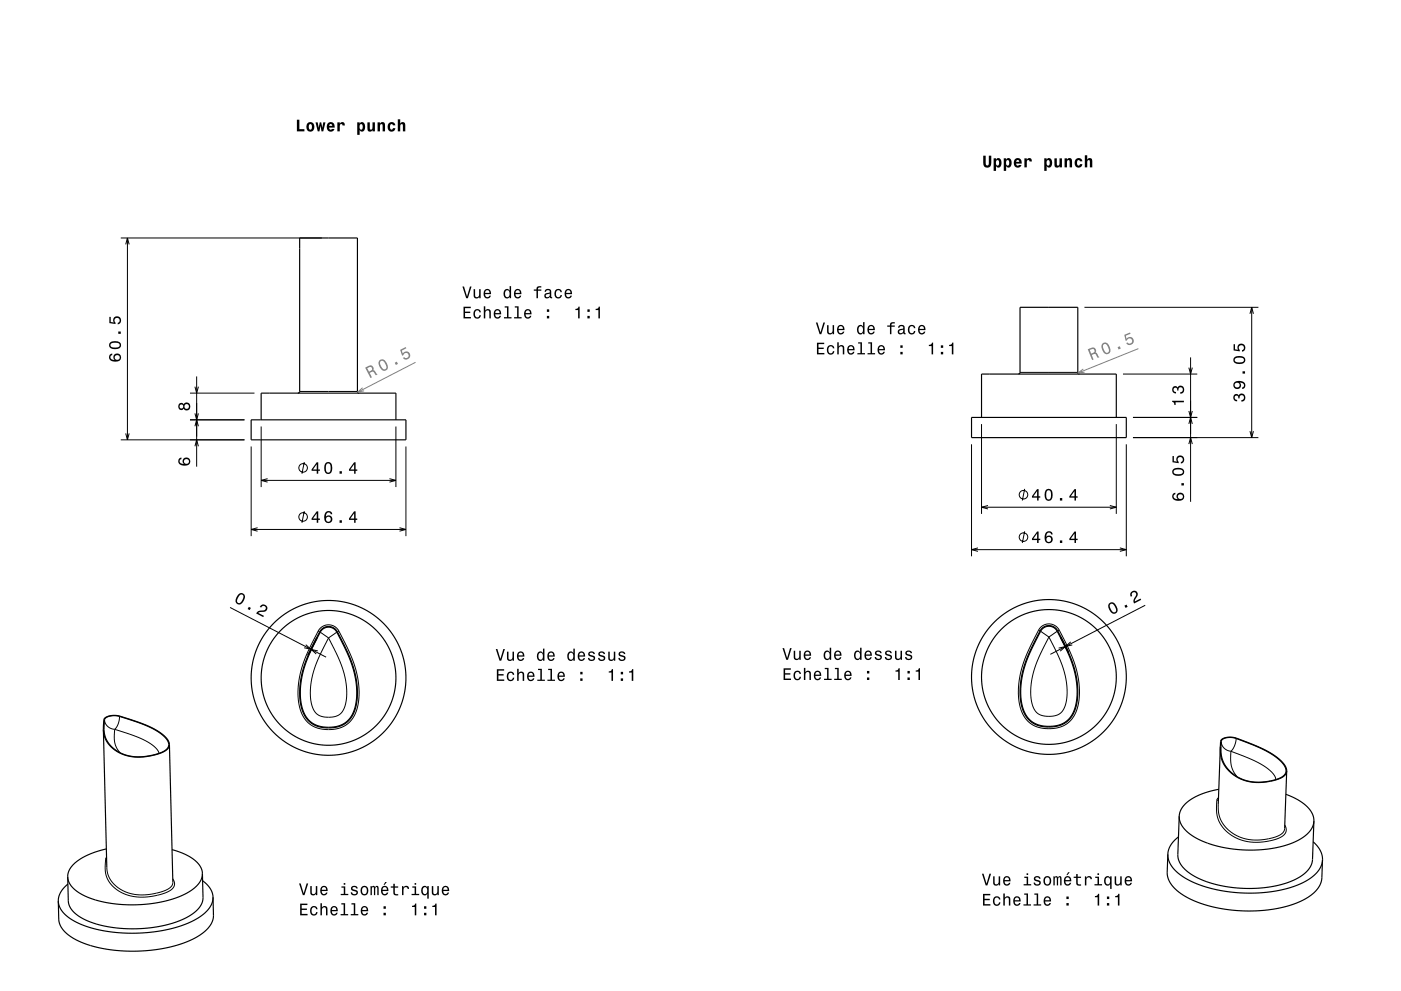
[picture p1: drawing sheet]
<svg xmlns="http://www.w3.org/2000/svg" width="420mm" height="297mm" viewBox="0 0 420 297" stroke-linecap="round" stroke-linejoin="round" font-family="sans-serif">
<g fill="none" stroke="#000" stroke-width=".3">
<path d="M36.2 71.3h60.3M325.1 92.1h52.1M57 117.8h19.3M58.4 115.9l.6 1.9 .5-1.9M59 112.8v27.1M89.8 117.3h17.4M305.8 111.6h17.3M336.7 112.1h22.2M36.2 131.8h37.1M57 125.8h16.3M58.4 133.8l.6-2 .5 2M58.4 123.9l.6 1.9 .5-1.9"/>
<path d="M58.4 127.8l.6-2 .5 2M75.3 133.8v26.9M78.3 127.8v18.2M91.2 138.5l-.7 3.5M118.7 127.8v18.2M121.7 133.8v26.9M291.3 133.2v33.5M294.3 127.1v26.9M334.7 127.1v26.9M337.7 133.2v33.5M339.7 131.2h37.5M339.7 125.1h19.2"/>
<path d="M75.3 158.7h46.4M77.2 158.2l-1.9 .5 1.9 .5M78.3 144h40.4M80.2 143.5l-1.9 .5 1.9 .5M91.2 153.2l-.7 3.5M116.8 143.5l1.9 .5-1.9 .5M119.8 158.2l1.9 .5-1.9 .5M94.9 191.1l-2.7 5.2M95.1 191.2l-2.7 5.2M95.4 189.1a3.5 3.5 0 0 1 6.2 0M95.4 189.1l-3.6 7.5a23 23 0 0 0-1.3 17.4 8.5 8.5 0 0 0 9.7 4.6 8.2 8.2 0 0 0 7.2-7.8l.2-2.5v-2.6a37.3 37.3 0 0 0-5.3-15.2l-.7-1.4M95.4 189.1l.4 .3"/>
<path d="M96 189.5l2.5 1.7M98.5 191.2l2.9 5.7 1.5 4.2a15.5 15.5 0 0 1-.3 12.2 6.1 6.1 0 0 1-7 1.1l-.8-.6a11.7 11.7 0 0 1-1.5-9.5l.5-2.5 1-3zM101 189.5l-2.5 1.7M101.6 189.1l-.4 .3M311.3 188.9l-3.6 7.4a23 23 0 0 0-1.2 17.5 8.5 8.5 0 0 0 9.6 4.5 8.5 8.5 0 0 0 7.4-8.4 29.8 29.8 0 0 0-4.2-17.7l-1.7-3.3M311.3 188.9a3.5 3.5 0 0 1 6.3 0M311.3 188.9l.5 .2M312 189.2l2.5 1.7M314.5 190.9l2.8 5.8 1.5 3.8a16.1 16.1 0 0 1-.1 12.4 6 6 0 0 1-7 1.3 5.9 5.9 0 0 1-2.7-5.6l.1-3.7 1-4.2 1.4-3.8zM316.9 189.2l-2.4 1.7M317.6 188.9l-.5 .2M317.9 191l2.3 4.6"/>
<path d="M318 190.9l2.4 4.6M31.3 215.7l.5 1.4a3.3 3.3 0 0 0 2.6 1.5M34.4 218.6v3.9l.6 1.8 1 1.3M34.4 218.6l5.5 1.8 3.8 1.6 2.8 2 .8 .9 .3 .9M35.8 214.7l-.4 2.3-1 1.6M364.8 239.9v3.7l.6 2.5a12.7 12.7 0 0 0 14.2 6.1l3-.7 2.2-1.1 .8-1.4-.1-.8-.3-1M365.3 239.6l-.5 .3M365.3 239.1l-.5 .8M366.1 222.2l.5 1.5a3.4 3.4 0 0 0 2.4 1.5M369 225.2l.1 4.2a7.3 7.3 0 0 0 1.8 3.4M369 225.2l6.3 2.5 3.4 1.7 2.8 2.3 .7 1 .2 .9M370.6 221.3l-.5 2.3-1.1 1.6"/>
<path d="M31.7 257.5l-.1 3.4 .5 2.2a11.6 11.6 0 0 0 12.5 5.7l3.8-.8 2.5-1.1a2.25 2.25 0 0 0 .9-3.5M31.9 256.9l-.2 .6M32 257.4l-.3 .1M32 259.9l.3 1.9a10.6 10.6 0 0 0 11.8 6.3l3.2-.5 2.6-.9 1.4-1 .5-1.3M365.2 241l.2 2.9a11.4 11.4 0 0 0 13.3 7.7l2.7-.5 2.1-.7 1.2-1 .4-1.1"/>
<circle cx="90.9" cy="154.9" r="1.28"/>
<circle cx="90.9" cy="140.2" r="1.28"/>
</g>
<g fill="none" stroke="#000" stroke-width=".35">
<path d="M89.3 117.8l.5-.5v-46h17.4v46l.5 .5M305.3 112.1l.5-.5v-19.5h17.3v19.5l.5 .5M75.3 125.8h46.4v6h-46.4zM78.3 125.8v-8h40.4v8M291.3 125.1h46.4v6.1h-46.4zM294.3 125.1v-13h40.4v13M96.3 188.7a3 3 0 0 1 4.9 .7l1.7 3.4a28.3 28.3 0 0 1 4 18.1 8 8 0 0 1-9.7 7.2 7.8 7.8 0 0 1-7.2-7.6 28.7 28.7 0 0 1 4.1-17.7zM96.5 188.8a2.8 2.8 0 0 1 4.5 .7l2 3.9a27.4 27.4 0 0 1 3.7 17.6l-.9 2.7a7.9 7.9 0 0 1-9.1 4.1 7.7 7.7 0 0 1-6.5-7.6l-.2-2.3a33.3 33.3 0 0 1 5-16.4zM312.3 188.4a3 3 0 0 1 4.8 .7l1.8 3.5a28.3 28.3 0 0 1 3.9 18.1 8 8 0 0 1-9.7 7.1 7.8 7.8 0 0 1-7.1-7.6 28.7 28.7 0 0 1 4-17.6zM312.5 188.5a2.8 2.8 0 0 1 4.4 .7l2 3.9a27.4 27.4 0 0 1 3.7 17.7l-.8 2.6a7.9 7.9 0 0 1-9.2 4.2 7.7 7.7 0 0 1-6.4-7.6l-.2-2.4a33.3 33.3 0 0 1 4.9-16.4zM31 218.6l.5 2.6 1.1 1.9 2.1 1.9 2.6 1.3 2.9 .6 3.3-.1 3.9-.8 2.5-1.2a2.02 2.02 0 0 0 .9-1.7M31 218.6l.1-2.9a3.8 3.8 0 0 1 4.4-1.2l6.8 2.2 4.3 2 3.1 2.2 .8 1.2 .3 1"/>
<path d="M31 218.6l1 41.3M31.6 215.2a5.1 5.1 0 0 1 4.2-.5l7.1 2.4 4.6 2.3 1.5 1.2 1.1 1.2 .5 1.2-.3 1.1-.8 .8-1.3 .7-4.7 1.1h-3.9l-3.3-1-2.7-1.8-1-1.2-.8-1.3-.5-1.5-.1-1.5 .1-2.7zM50.8 223.1l1 41.3M365.4 236.5l-4.9 1.3-3.7 1.9-2.4 2.3-.6 1.2-.3 1.4M365.8 223.7l.3 3.3 1.1 2.6 2.3 2.4 2.8 1.6a15.3 15.3 0 0 0 12.7-1.1l.5-.6 .2-.8M365.8 223.7l.1-.3a1.95 1.95 0 0 1 2.2-2.5l2.6 .3 6.1 2.4 3.8 1.9 2.2 1.5 1.7 1.5 1 1.4 .2 1.2M365.8 223.7l-.6 17.3M366.4 221.7a4.7 4.7 0 0 1 4.2-.4l7.6 3.1 4.2 2.4 1.7 1.5 1.1 1.4 .3 1.2-.3 1.2-1 .8-1.4 .6-4.7 .9-3.7-.3-3.3-1.2-2.5-1.9-1.1-1.3-.8-1.5-.7-3.1 .1-2.9zM385.5 238.1l3.6 1.6 2.6 1.9 1.7 2.3 .5 2.2M385.7 231.1l-.6 17.2M31.9 254.4l-5 1.6-3.5 1.9-1.4 1.2-.9 1.2-.6 1.1-.2 1.4M51.6 254.6l3.6 1.3 3 1.7 1.8 2 .5 1.1 .2 1.1"/>
<path d="M350.1 256l.4 2.2 1.3 2.1 2 1.9 2.8 1.7 3.5 1.5 4.1 1.1 4.5 .8 4.3 .3h4.2l4.6-.4 4.2-.9 3.5-1.3 2.9-1.5 2-1.6 1.5-2 .6-2.2M350.1 256l-.2 5.6 .2 1.4 1.2 2.3 2.2 2.1 4 2.4 4.7 1.6 4.9 1.1 5.7 .5 5.7-.1 5.3-.8 4.7-1.4 3.7-1.8 2.3-1.9 1.4-2.2 .4-1.5 .2-5.6M353.3 250.8l-2.3 2.4-.6 1.4-.3 1.4M353.5 244.6l-.4 12.1 .5 1.7 1.1 1.6 1.3 1.2 1.9 1.3 3.9 1.8 5.6 1.4 5.7 .6 5.4-.2 5.5-1 4.4-1.6 1.6-.9 1.6-1.3 1.3-1.6 .5-1.6 .5-12M353.5 244.6l.3 1.9 1.1 1.7 1.7 1.7 2.5 1.5 3.1 1.4 3.3 .9 3.5 .7 4.2 .3h3.8l3.8-.3 3.4-.7 3.3-1.1 2.7-1.3 1.9-1.6 1.3-1.7 .5-1.9M393.7 252.3l1.2 1.2 .9 1.4 .6 1.5 .1 1.3M20.3 265l-2.1 2.3-.5 1.3-.2 1.4M60.7 261.8l.1 8.1-.9 1.9-1.5 1.6-3.1 1.9-4.3 1.6-5.1 1-5.2 .5-5.4-.3-4.8-.7-4.2-1.4-3.3-1.9-1.6-1.5-.8-1.8-.3-8M60.7 261.8l-.4 1.8-1.1 1.7-1.9 1.6-2.6 1.4-3.1 1.2-3.5 .9-3.6 .5-4.2 .3-4-.1-3.5-.4-3.6-.8-2.9-1-2.4-1.2-2-1.5-1.1-1.6-.5-1.8M60.7 263.9l1.4 1.3 1 1.2 .6 1.3 .2 1.2M63.9 268.9l-.4 1.9-1.2 1.9-2.1 1.8-2.7 1.7-3.6 1.4-4.2 1.1-4.5 .7-4.2 .3-4.7-.1-4.3-.5-3.8-.8-3.6-1.1-3-1.6-2.2-1.6-1.4-1.9-.5-2.1M63.9 268.9l.1 5.5-.2 1.3-1.3 2.3-2.1 1.9-3.8 2.1-4.4 1.5-5 1-6 .6-5.4-.2-5.6-.8-4.7-1.3-3.9-1.9-2.5-1.9-1.2-2-.3-1.5-.1-5.5"/>
<circle cx="98.5" cy="203.2" r="20.2"/>
<circle cx="98.5" cy="203.2" r="23.2"/>
<circle cx="314.5" cy="202.9" r="20.2"/>
<circle cx="314.5" cy="202.9" r="23.2"/>
</g>
<g fill="#000">
<path d="M53.7 137.4a1.44 1.44 0 0 0 .1 1.7 1.44 1.44 0 0 0 1.6 .5 1.26 1.26 0 0 0 1.6-1 1.26 1.26 0 0 0-1.1-1.5 1.11 1.11 0 0 0-1.1 .7 1.11 1.11 0 0 0 .3 1.3 1.02 1.02 0 0 1-1.3-.9l.2-.4 .4-.2v-.5zM55.2 138.3a.75 .75 0 0 1 1.5 0 .75 .75 0 0 1-1.5 0z" fill-rule="evenodd"/>
<path d="M53.7 121a1 1 0 0 0-.1 1.5 1 1 0 0 0 1.5-.1 1.09 1.09 0 0 0 1.6 .2 1.09 1.09 0 0 0 0-1.6 1.09 1.09 0 0 0-1.6 .2l-.8-.5zM55.3 121.8a.71 .71 0 0 1 1.4 0 .71 .71 0 0 1-1.4 0zM53.8 121.8a.6 .6 0 0 1 1.2 0 .6 .6 0 0 1-1.2 0z" fill-rule="evenodd"/>
<path d="M94.9 153.3l-1.5 2.1v.4h1.6v.9h.4v-.9h.5v-.4h-.5v-2.1zM95 153.8v1.6h-1.2zM97.7 153.4a2.4 2.4 0 0 0 .2 3.3 1.16 1.16 0 0 0 1.5-.4 1.16 1.16 0 0 0-.2-1.5 1.16 1.16 0 0 0-1.5 0 1.02 1.02 0 0 1 .8-1.2l.5 .1 .2 .4h.4a1.12 1.12 0 0 0-.7-.9 1.12 1.12 0 0 0-1.2 .2zM97.7 155.6a.75 .75 0 0 1 1.5 0 .75 .75 0 0 1-1.5 0zM101.8 155.9v.8h.7v-.8zM106.2 153.3l-1.6 2.1v.4h1.6v.9h.4v-.9h.5v-.4h-.5v-2.1zM106.2 153.8v1.6h-1.2z" fill-rule="evenodd"/>
<path d="M94.9 138.5l-1.5 2.2v.4h1.6v.9h.4v-.9h.5v-.4h-.5v-2.2zM95 139.1v1.6h-1.2zM97.5 138.9a2.02 2.02 0 0 0 .9 3.2 2.04 2.04 0 0 0 .9-3.2 1.11 1.11 0 0 0-1.8 0zM98.1 139h.6a2.37 2.37 0 0 1 0 2.6h-.6a2.38 2.38 0 0 1 0-2.6zM101.8 141.2v.8h.7v-.8zM106.2 138.5l-1.6 2.2v.4h1.6v.9h.4v-.9h.5v-.4h-.5v-2.2zM106.2 139.1v1.6h-1.2z" fill-rule="evenodd"/>
</g>
<g fill="#808080">
<path d="M113.6 108.1a2.43 2.43 0 0 0 1.6 3.1 1.13 1.13 0 0 0 1.1-1.6l-.3-.7a1.52 1.52 0 0 0-1.9-1.1zM114 108.4l.6-.3a2.37 2.37 0 0 1 1.2 2.3l-.6 .3a2.38 2.38 0 0 1-1.2-2.3zM118.3 108.7l.4 .7 .6-.3-.3-.7zM120 104.9l.6 1.7 .3-.1a.8 .8 0 0 1 1-.8 .8 .8 0 0 1 .5 1.1 .8 .8 0 0 1-1.2 .2l-.4 .3a1.21 1.21 0 0 0 1.8 .2 1.21 1.21 0 0 0 0-1.8 1.21 1.21 0 0 0-1.8 .3l-.3-.9 1.3-.7-.2-.4z" fill-rule="evenodd"/>
<path d="M109.5 110.2l1.6 3.1 .4-.2-.7-1.3 .4-.3h.8l.7 1 .5-.3-1-1.2h-.3a.97 .97 0 0 0-.2-1.2 .97 .97 0 0 0-1.2-.1zM110.1 110.4l.5-.3a.6 .6 0 0 1 .9 .2 .6 .6 0 0 1-.4 .8l-.5 .3z" fill-rule="evenodd"/>
</g>
<path d="M108.7 116.2l-1.5 1.3 2-.4M124.6 108.6l-17.4 8.9" fill="none" stroke="#808080" stroke-width=".3"/>
<g fill="#000">
<path d="M89 35.9v3.5h2.3v-.7h-1.6v-2.8zM92.2 36.9a1.46 1.46 0 0 0-.3 1.8 1.46 1.46 0 0 0 1.6 .7 1.45 1.45 0 0 0 .7-1.8 1.45 1.45 0 0 0-1.7-.9zM92.8 37.2a.8 .8 0 0 1 .7 .8 .8 .8 0 0 1-.7 .8l-.2-.8zM94.6 36.7l.7 2.7h.5l.3-1.6 .3 1.6h.5l.7-2.7h-.7l-.2 1.5-.4-1.5h-.4l-.3 1.5-.4-1.5zM98.3 37a1.47 1.47 0 0 0-.3 1.6 1.47 1.47 0 0 0 1.5 .8l.8-.7-1.3 .1-.3-.6h1.6a1.25 1.25 0 0 0-.5-1.4 1.25 1.25 0 0 0-1.5 .2zM98.8 37.3l.5-.1 .3 .5h-.9zM101.1 36.7v2.7h.8v-1.8l.2-.4 .5 .1 .1 .3h.7a.8 .8 0 0 0-.5-1 .8 .8 0 0 0-1 .5v-.4zM107.1 36.7v3.7h.7v-1.4a.76 .76 0 0 0 .7 .5 .76 .76 0 0 0 .7-.4 1.52 1.52 0 0 0-.9-2.5l-.5 .5v-.4zM108.1 37.2a.8 .8 0 0 1 .7 .8 .8 .8 0 0 1-.7 .8l-.3-.8zM110.1 36.7l.2 2.5 .9 .2 .5-.4v.4h.7v-2.7h-.7a2.35 2.35 0 0 1-.3 2.1l-.5-.1v-2zM113.2 36.7v2.7h.7a2.35 2.35 0 0 1 .2-2.2l.6 .2v2h.7a2.85 2.85 0 0 0-.3-2.7l-.7-.1-.5 .5v-.4zM116.5 37a1.45 1.45 0 0 0-.2 1.7 1.45 1.45 0 0 0 1.5 .7l.6-.5 .1-.5h-.7l-.4 .5a.99 .99 0 0 1 0-1.7l.4 .4h.7a1.13 1.13 0 0 0-.8-1 1.13 1.13 0 0 0-1.2 .4zM119.3 35.8v3.6h.7a2.35 2.35 0 0 1 .2-2.2l.5 .2 .1 2h.7a2.85 2.85 0 0 0-.4-2.7l-.6-.1-.5 .5v-1.3z" fill-rule="evenodd"/>
<path d="M294.8 46.7v2.1a1.22 1.22 0 0 0 1.2 1.5 1.22 1.22 0 0 0 1.2-1.5v-2.1h-.8v2.5l-.4 .4-.5-.4v-2.5zM297.9 47.4v3.8h.7v-1.5a.76 .76 0 0 0 .6 .6 .76 .76 0 0 0 .8-.4 1.53 1.53 0 0 0-.9-2.5l-.5 .5v-.5zM298.8 48a.8 .8 0 0 1 .7 .8 .8 .8 0 0 1-.7 .8l-.2-.8zM300.9 47.4v3.8h.7v-1.5a.76 .76 0 0 0 .7 .6 .76 .76 0 0 0 .7-.4 1.53 1.53 0 0 0-.9-2.5l-.5 .5v-.5zM301.9 48a.8 .8 0 0 1 .7 .8 .8 .8 0 0 1-.7 .8l-.3-.8zM304.2 47.7a1.47 1.47 0 0 0-.2 1.7 1.47 1.47 0 0 0 1.5 .8l.7-.8-1.3 .2-.3-.6h1.7a1.25 1.25 0 0 0-.5-1.4 1.25 1.25 0 0 0-1.6 .1zM304.8 48.1l.5-.1 .3 .5h-1zM307.1 47.5v2.7h.7v-1.8l.3-.4 .4 .1 .1 .3h.7a.8 .8 0 0 0-.5-1 .8 .8 0 0 0-1 .5v-.4zM313.1 47.4v3.8h.7v-1.5a.76 .76 0 0 0 .6 .6 .76 .76 0 0 0 .8-.4 1.53 1.53 0 0 0-.9-2.5l-.5 .5v-.5zM313.9 48.2l.1-.2a.8 .8 0 0 1 .7 .8 .8 .8 0 0 1-.7 .8l-.2-.4zM316.1 47.5l.1 2.4 .9 .3 .5-.5v.5h.8v-2.7h-.8a2.35 2.35 0 0 1-.2 2.1l-.5-.1-.1-2zM319.1 47.5v2.7h.8a2.35 2.35 0 0 1 .2-2.2l.5 .2 .1 2h.7a2.86 2.86 0 0 0-.4-2.8h-.6l-.5 .5v-.4zM322.5 47.8a1.45 1.45 0 0 0-.3 1.6 1.45 1.45 0 0 0 1.6 .8l.3-.2 .4-.8h-.7l-.5 .4a.99 .99 0 0 1 0-1.6l.5 .3h.7a1.13 1.13 0 0 0-.8-.9 1.13 1.13 0 0 0-1.2 .4zM325.2 46.5v3.7h.7a2.34 2.34 0 0 1 .3-2.2l.5 .2v2h.8a2.86 2.86 0 0 0-.4-2.8h-.7l-.5 .5v-1.4z" fill-rule="evenodd"/>
<path d="M139 91.9v3.5h2.2v-.4h-1.8v-1.2h1.6v-.4h-1.6v-1.1h1.7v-.4zM142.2 93a1.45 1.45 0 0 0-.2 1.7 1.45 1.45 0 0 0 1.5 .7l.6-.5 .1-.4h-.5l-.4 .6a1.02 1.02 0 0 1-.9-1 1.02 1.02 0 0 1 .9-1l.4 .5h.5a1.09 1.09 0 0 0-.8-.9 1.09 1.09 0 0 0-1.2 .3zM145 91.8v3.6h.5v-1.5a.63 .63 0 0 1 .5-.9 .63 .63 0 0 1 .7 .7v1.7h.4v-1.8a.88 .88 0 0 0-.6-.9 .88 .88 0 0 0-1 .4v-1.3zM148.3 93a1.45 1.45 0 0 0-.2 1.6 1.45 1.45 0 0 0 1.4 .9l.7-.9h-.4l-.6 .5a.75 .75 0 0 1-.7-.9h1.7a1.16 1.16 0 0 0-.4-1.4 1.16 1.16 0 0 0-1.5 .2zM148.7 93.2l.2-.1a.67 .67 0 0 1 .7 .1 .67 .67 0 0 1 .2 .6h-1.3zM151.3 91.8v.4h.7v2.8h-.9v.4h2.2v-.4h-.9v-3.2zM154.3 91.8v.4h.7v2.8h-.9v.4h2.3v-.4h-.9v-3.2zM157.4 93a1.46 1.46 0 0 0-.2 1.6 1.46 1.46 0 0 0 1.4 .9l.7-.9h-.4l-.6 .5a.75 .75 0 0 1-.7-.9h1.7a1.17 1.17 0 0 0-.4-1.4 1.17 1.17 0 0 0-1.5 .2zM157.8 93.2l.2-.1a.67 .67 0 0 1 .7 .1 .67 .67 0 0 1 .2 .6h-1.3zM163.9 94.7v.7h.7v-.7zM163.9 92.7v.8h.7v-.8z" fill-rule="evenodd"/>
<path d="M138.6 85.9l1.2 3.5h.5l1.1-3.5h-.5l-.9 3-.9-3zM142 86.7v1.7a.89 .89 0 0 0 .6 1 .89 .89 0 0 0 1.1-.4v.4h.4v-2.7h-.5v1.5a.65 .65 0 0 1-.3 .8 .65 .65 0 0 1-.8-.3l-.1-2zM145.3 87a1.45 1.45 0 0 0-.3 1.6 1.45 1.45 0 0 0 1.5 .8l.7-.8h-.5l-.6 .5a.76 .76 0 0 1-.7-.9h1.8a1.17 1.17 0 0 0-.5-1.4 1.17 1.17 0 0 0-1.4 .2zM145.6 87.2l.2-.2a.67 .67 0 0 1 .7 .1 .67 .67 0 0 1 .2 .7h-1.3zM151.2 87a1.49 1.49 0 0 0-.2 1.5 1.49 1.49 0 0 0 1.2 .9l.6-.4v.4h.4v-3.6h-.4v1.3a.89 .89 0 0 0-1.6-.1zM151.6 87.2a.62 .62 0 0 1 .7-.2 .62 .62 0 0 1 .4 .6 .91 .91 0 0 1 .1 1 .91 .91 0 0 1-1 .4l-.4-.5zM154.4 87a1.45 1.45 0 0 0-.3 1.6 1.45 1.45 0 0 0 1.5 .8l.7-.8h-.5l-.6 .5a.75 .75 0 0 1-.7-.9h1.8a1.16 1.16 0 0 0-.5-1.4 1.16 1.16 0 0 0-1.4 .2zM154.7 87.2l.2-.2a.67 .67 0 0 1 .7 .1 .67 .67 0 0 1 .3 .7h-1.4zM160 86.8v.3h.8v2.3h.5v-2.3h1v-.3h-1v-.4l1-.2v-.4a.95 .95 0 0 0-1.1 0 .95 .95 0 0 0-.4 1zM163.5 86.8l-.2 .7h.4a.55 .55 0 0 1 .7-.6 .55 .55 0 0 1 .3 .8h-.2a.91 .91 0 0 0-1.3 .6 .91 .91 0 0 0 .8 1.2l.9-.5 .1 .3 .5 .1-.2-.6v-1.4a1.02 1.02 0 0 0-.7-.8 1.02 1.02 0 0 0-1.1 .2zM163.7 88.3l1.1-.3a.77 .77 0 0 1-.2 .9 .77 .77 0 0 1-.9 .1zM166.5 87a1.45 1.45 0 0 0-.2 1.6 1.45 1.45 0 0 0 1.5 .8l.6-.5 .1-.5h-.5l-.4 .6a1.02 1.02 0 0 1-.9-1 1.02 1.02 0 0 1 .9-1l.4 .6h.5a1.09 1.09 0 0 0-.8-1 1.09 1.09 0 0 0-1.2 .4zM169.6 87a1.45 1.45 0 0 0-.3 1.6 1.45 1.45 0 0 0 1.4 .8l.7-.8h-.4l-.6 .5a.75 .75 0 0 1-.7-.9h1.8a1.16 1.16 0 0 0-.5-1.4 1.16 1.16 0 0 0-1.4 .2zM169.9 87.2l.2-.2a.67 .67 0 0 1 .7 .1 .67 .67 0 0 1 .2 .7h-1.3z" fill-rule="evenodd"/>
<path d="M172.5 92.6v.3h.8v2.5h.5v-3.5h-.4a.77 .77 0 0 1-.9 .7zM176.1 94.7v.7h.7v-.7zM176.1 92.7v.8h.7v-.8zM178.6 92.6v.3h.8v2.5h.4v-3.5h-.3a.77 .77 0 0 1-.9 .7z" fill-rule="evenodd"/>
<path d="M244.6 96.7l1.1 3.5h.5l1.1-3.5h-.5l-.8 2.9-.9-2.9zM247.9 97.5v1.7a.89 .89 0 0 0 .7 1 .89 .89 0 0 0 1-.5v.5h.4v-2.7h-.4v1.5a.65 .65 0 0 1-.4 .8 .65 .65 0 0 1-.8-.3v-2zM251.2 97.7a1.45 1.45 0 0 0-.2 1.7 1.45 1.45 0 0 0 1.4 .8l.7-.8h-.4l-.6 .5a.76 .76 0 0 1-.7-1h1.8a1.16 1.16 0 0 0-.5-1.3 1.16 1.16 0 0 0-1.5 .1zM251.6 98l.2-.2a.67 .67 0 0 1 .7 .1 .67 .67 0 0 1 .2 .7h-1.3zM257.2 97.7a1.49 1.49 0 0 0-.3 1.6 1.49 1.49 0 0 0 1.3 .9l.5-.5v.5h.5v-3.7h-.5v1.4a.89 .89 0 0 0-1.5-.2zM257.5 98a.62 .62 0 0 1 .7-.2 .62 .62 0 0 1 .5 .6v.4a.83 .83 0 0 1-.7 1.1 1.19 1.19 0 0 1-.5-1.9zM260.3 97.7a1.45 1.45 0 0 0-.2 1.7 1.45 1.45 0 0 0 1.4 .8l.7-.8h-.4l-.6 .5a.76 .76 0 0 1-.7-1h1.8a1.16 1.16 0 0 0-.5-1.3 1.16 1.16 0 0 0-1.5 .1zM260.7 98l.2-.2a.67 .67 0 0 1 .7 .1 .67 .67 0 0 1 .2 .7h-1.3zM266 97.5v.4h.8v2.3h.4v-2.3h1v-.4h-1l.1-.3 .9-.3v-.3a.95 .95 0 0 0-1 0 .95 .95 0 0 0-.4 .9zM269.5 97.6l-.3 .6h.4a.55 .55 0 0 1 .7-.5 .55 .55 0 0 1 .4 .8h-.2a.91 .91 0 0 0-1.3 .6 .91 .91 0 0 0 .7 1.1l.9-.4 .1 .3 .6 .1v-.4h-.3v-1.6a1.02 1.02 0 0 0-.7-.8 1.02 1.02 0 0 0-1 .2zM269.7 99.1l1.1-.3a.77 .77 0 0 1-.2 .9 .77 .77 0 0 1-.9 0zM272.5 97.7a1.45 1.45 0 0 0-.3 1.7 1.45 1.45 0 0 0 1.5 .8l.6-.6 .1-.4h-.4l-.4 .6a1.02 1.02 0 0 1-1-1 1.02 1.02 0 0 1 1-1l.4 .6h.4a1.09 1.09 0 0 0-.7-1 1.09 1.09 0 0 0-1.2 .3zM275.5 97.7a1.45 1.45 0 0 0-.2 1.7 1.45 1.45 0 0 0 1.4 .8l.7-.8h-.4l-.6 .5a.76 .76 0 0 1-.7-1h1.7a1.16 1.16 0 0 0-.4-1.3 1.16 1.16 0 0 0-1.5 .1zM275.9 98l.2-.2a.67 .67 0 0 1 .7 .1 .67 .67 0 0 1 .2 .7h-1.3z" fill-rule="evenodd"/>
<path d="M32.9 106.3a1.44 1.44 0 0 0 .1 1.6 1.44 1.44 0 0 0 1.6 .5 1.26 1.26 0 0 0 1.7-1 1.26 1.26 0 0 0-1.2-1.5 1.11 1.11 0 0 0-1.1 .7 1.11 1.11 0 0 0 .4 1.3 1.02 1.02 0 0 1-1.3-.8l.1-.5 .4-.2v-.4zM34.4 107.2a.75 .75 0 0 1 1.5 0 .75 .75 0 0 1-1.5 0zM33.1 102.5a1.13 1.13 0 0 0-.4 1.3 1.13 1.13 0 0 0 1 .8 1.9 1.9 0 0 0 2.6-1.2 2.03 2.03 0 0 0-3.2-.9zM33.2 103.1a2.37 2.37 0 0 1 2.6 0v.7a2.38 2.38 0 0 1-2.6 0zM35.5 99.4v.7h.7v-.7zM32.8 95v1.8l1.8 .3v-.4a.8 .8 0 0 1-.2-1.2 .8 .8 0 0 1 1.3 0 .8 .8 0 0 1-.4 1.2v.5a1.21 1.21 0 0 0 1-1.5 1.21 1.21 0 0 0-1.6-.8 1.21 1.21 0 0 0-.6 1.7l-.9-.1v-1.5z" fill-rule="evenodd"/>
<path d="M244.9 102.7v3.5h2.2v-.4h-1.7v-1.2h1.5v-.4h-1.5v-1.1h1.7v-.4zM248.2 103.8a1.45 1.45 0 0 0-.3 1.7 1.45 1.45 0 0 0 1.6 .7l.5-.5 .1-.5h-.4l-.4 .7a1.02 1.02 0 0 1-1-1.1 1.02 1.02 0 0 1 1-1l.4 .6h.4a1.09 1.09 0 0 0-.7-1 1.09 1.09 0 0 0-1.2 .4zM251 102.6v3.6h.4v-1.6a.63 .63 0 0 1 .4-.7 .63 .63 0 0 1 .8 .3l.1 2h.4v-1.8a.88 .88 0 0 0-.6-1 .88 .88 0 0 0-1.1 .5v-1.3zM254.3 103.8a1.46 1.46 0 0 0-.3 1.6 1.46 1.46 0 0 0 1.5 .8l.7-.8h-.5l-.6 .5a.76 .76 0 0 1-.7-.9h1.8a1.17 1.17 0 0 0-.5-1.4 1.17 1.17 0 0 0-1.4 .2zM254.6 104l.2-.2a.67 .67 0 0 1 .7 .1 .67 .67 0 0 1 .2 .7h-1.3zM257.3 102.6v.4h.7v2.8h-1v.4h2.3v-.4h-.9v-3.2zM260.3 102.6v.4h.7v2.8h-.9v.4h2.2v-.4h-.9v-3.2zM263.4 103.8a1.46 1.46 0 0 0-.3 1.6 1.46 1.46 0 0 0 1.5 .8l.7-.8h-.5l-.6 .5a.76 .76 0 0 1-.7-.9h1.8a1.17 1.17 0 0 0-.5-1.4 1.17 1.17 0 0 0-1.4 .2zM263.7 104l.2-.2a.67 .67 0 0 1 .7 .1 .67 .67 0 0 1 .2 .7h-1.3zM269.9 105.5v.7h.7v-.7zM269.9 103.5v.7h.7v-.7z" fill-rule="evenodd"/>
<path d="M278.5 103.4v.3h.8v2.5h.4v-3.5h-.3a.77 .77 0 0 1-.9 .7zM282.1 105.5v.7h.7v-.7zM282.1 103.5v.7h.7v-.7zM284.5 103.4v.3h.8v2.5h.5v-3.5h-.3a.77 .77 0 0 1-1 .7z" fill-rule="evenodd"/>
<path d="M351.4 120.1v.3a.77 .77 0 0 1 .7 1h.3v-.8h2.5v-.5zM351.6 116a1.17 1.17 0 0 0-.1 1.3 1.17 1.17 0 0 0 1.1 .6v-.4a.62 .62 0 0 1-.8-.4 .62 .62 0 0 1 .3-.8 .62 .62 0 0 1 .8 .3v.4h.4a.74 .74 0 0 1 .6-.9 .74 .74 0 0 1 .8 .8 .74 .74 0 0 1-.9 .6v.5a1.18 1.18 0 0 0 1.2-1.5 1.18 1.18 0 0 0-1.8-.6l-.2 .2a.86 .86 0 0 0-1.4-.1z" fill-rule="evenodd"/>
<path d="M370 118.3a1.17 1.17 0 0 0-.2 1.3 1.17 1.17 0 0 0 1.1 .7v-.5a.62 .62 0 0 1-.8-.3 .62 .62 0 0 1 .3-.8 .62 .62 0 0 1 .8 .2v.5h.4a.72 .72 0 0 1 .5-.9 .72 .72 0 0 1 .9 .4 .72 .72 0 0 1-.5 1h-.4v.5a1.18 1.18 0 0 0 1.2-1.5 1.18 1.18 0 0 0-1.8-.6l-.1 .2a.86 .86 0 0 0-1.4-.2zM370.1 114.5a1.17 1.17 0 0 0-.2 1.7 1.17 1.17 0 0 0 1.7 .1 1.17 1.17 0 0 0 .1-1.6 1.03 1.03 0 0 1 1.2 .8l-.1 .4-.4 .2v.5a1.23 1.23 0 0 0 .9-1.5 1.23 1.23 0 0 0-1.5-.9zM370.1 115.4a.75 .75 0 0 1 1.5 0 .75 .75 0 0 1-1.5 0zM372.5 111.3v.7h.7v-.7zM370.2 107a1.13 1.13 0 0 0-.4 1.2 1.13 1.13 0 0 0 .9 .8 1.9 1.9 0 0 0 2.6-1.1 2.04 2.04 0 0 0-3.1-.9zM370.2 107.6a2.38 2.38 0 0 1 2.6 0v.6a2.38 2.38 0 0 1-2.6 0zM369.8 103.2v1.8l1.9 .3v-.4a.8 .8 0 0 1-.3-1.2 .8 .8 0 0 1 1.3 0 .8 .8 0 0 1-.4 1.2v.5a1.21 1.21 0 0 0 1.1-1.5 1.21 1.21 0 0 0-1.7-.8 1.21 1.21 0 0 0-.5 1.7l-1-.1v-1.5z" fill-rule="evenodd"/>
<path d="M310.9 146.6l-1.5 2.1v.5h1.5v.8h.5v-.8h.5v-.5h-.5v-2.1zM310.9 147.2v1.5h-1.1zM313.5 147a2.02 2.02 0 0 0 .9 3.1 2.03 2.03 0 0 0 .9-3.2 1.11 1.11 0 0 0-1.8 .1zM314 147h.7a2.37 2.37 0 0 1 0 2.6h-.7a2.38 2.38 0 0 1 0-2.6zM317.8 149.3v.7h.7v-.7zM322.1 146.6l-1.5 2.1v.5h1.5v.8h.5v-.8h.5v-.5h-.5v-2.1zM322.1 147.2v1.5h-1.1z" fill-rule="evenodd"/>
<path d="M351.7 148a1.44 1.44 0 0 0 .1 1.7 1.44 1.44 0 0 0 1.6 .4 1.26 1.26 0 0 0 1.6-1 1.26 1.26 0 0 0-1.1-1.5 1.11 1.11 0 0 0-1.1 .7 1.11 1.11 0 0 0 .3 1.3 1.02 1.02 0 0 1-1.3-.8l.2-.5 .4-.2v-.4zM353.1 148.9a.75 .75 0 0 1 1.5 0 .75 .75 0 0 1-1.5 0zM354.2 144.8v.7h.7v-.7zM351.9 140.5a1.13 1.13 0 0 0-.5 1.2 1.13 1.13 0 0 0 1 .8 1.9 1.9 0 0 0 2.6-1.1 2.03 2.03 0 0 0-3.1-.9zM351.9 141.1a2.37 2.37 0 0 1 2.6 0v.6a2.38 2.38 0 0 1-2.6 0zM351.5 136.7v1.8l1.9 .3v-.4a.8 .8 0 0 1-.3-1.2 .8 .8 0 0 1 1.3 .1 .8 .8 0 0 1-.4 1.2v.4a1.21 1.21 0 0 0 1.1-1.5 1.21 1.21 0 0 0-1.7-.8 1.21 1.21 0 0 0-.5 1.7l-1-.1v-1.5z" fill-rule="evenodd"/>
<path d="M71.4 178.2a1.9 1.9 0 0 0-.2 2.9 2.03 2.03 0 0 0 2.2-2.4 1.13 1.13 0 0 0-.8-1 1.13 1.13 0 0 0-1.2 .5zM72 178.3a.63 .63 0 0 1 .7-.1 .63 .63 0 0 1 .3 .6l-.1 .4a1.61 1.61 0 0 1-1.5 1.5l-.3-.2a2.29 2.29 0 0 1 .9-2.2zM74.6 181.9l-.4 .6 .7 .4 .3-.7zM78.2 181.4l-.3 .5 .4 .2a.71 .71 0 0 1 .8-.5 .71 .71 0 0 1 .6 .8 .71 .71 0 0 1-.9 .6h-.3a1.63 1.63 0 0 0-1.7 .8l2.1 1.2 .2-.4-1.7-.9 1.1-.3a1.18 1.18 0 0 0 1.7-1.3 1.18 1.18 0 0 0-2-.7z" fill-rule="evenodd"/>
<path d="M310.9 159.3l-1.5 2.1v.5h1.5v.8h.5v-.8h.5v-.4h-.5v-2.2zM310.9 159.9v1.6h-1.1zM313.7 159.5a2.4 2.4 0 0 0 .2 3.2 1.16 1.16 0 0 0 1.5-.3 1.16 1.16 0 0 0-.2-1.6 1.16 1.16 0 0 0-1.5 .1 1.02 1.02 0 0 1 .8-1.3l.4 .2 .2 .4h.5a1.12 1.12 0 0 0-.8-1 1.12 1.12 0 0 0-1.1 .3zM313.6 161.7a.75 .75 0 0 1 1.5 0 .75 .75 0 0 1-1.5 0zM317.8 162v.7h.7v-.7zM322.1 159.3l-1.5 2.1v.5h1.5v.8h.5v-.8h.5v-.4h-.5v-2.2zM322.1 159.9v1.6h-1.1z" fill-rule="evenodd"/>
<path d="M148.6 194.5l1.2 3.5h.5l1.1-3.5h-.5l-.9 3-.9-3zM152 195.3v1.8a.89 .89 0 0 0 .6 1 .89 .89 0 0 0 1.1-.5v.4h.4v-2.7h-.5v1.6a.65 .65 0 0 1-.3 .7 .65 .65 0 0 1-.9-.3v-2zM155.3 195.6a1.45 1.45 0 0 0-.3 1.6 1.45 1.45 0 0 0 1.5 .8l.7-.8h-.5l-.6 .5a.76 .76 0 0 1-.7-.9h1.8a1.16 1.16 0 0 0-.5-1.4 1.16 1.16 0 0 0-1.4 .2zM155.6 195.8l.2-.1a.67 .67 0 0 1 .7 .1 .67 .67 0 0 1 .2 .6h-1.3zM161.2 195.6a1.49 1.49 0 0 0-.2 1.5 1.49 1.49 0 0 0 1.2 1l.6-.5v.4h.4v-3.6h-.4v1.3a.89 .89 0 0 0-1.6-.1zM161.6 195.9a.62 .62 0 0 1 .7-.3 .62 .62 0 0 1 .4 .6 .91 .91 0 0 1 .1 1 .91 .91 0 0 1-1 .4l-.4-.5zM164.4 195.6a1.46 1.46 0 0 0-.3 1.6 1.46 1.46 0 0 0 1.5 .8l.7-.8h-.5l-.6 .5a.76 .76 0 0 1-.7-.9h1.8a1.17 1.17 0 0 0-.5-1.4 1.17 1.17 0 0 0-1.4 .2zM164.7 195.8l.2-.1a.67 .67 0 0 1 .7 .1 .67 .67 0 0 1 .3 .6h-1.4zM170.3 195.6a1.49 1.49 0 0 0-.2 1.5 1.49 1.49 0 0 0 1.2 1l.6-.5v.4h.4v-3.6h-.4v1.3a.89 .89 0 0 0-1.6-.1zM170.7 195.9a.62 .62 0 0 1 .7-.3 .62 .62 0 0 1 .4 .6 .91 .91 0 0 1 .1 1 .91 .91 0 0 1-1 .4l-.3-.5zM173.5 195.6a1.46 1.46 0 0 0-.3 1.6 1.46 1.46 0 0 0 1.5 .8l.7-.8h-.5l-.6 .5a.76 .76 0 0 1-.7-.9h1.8a1.17 1.17 0 0 0-.5-1.4 1.17 1.17 0 0 0-1.4 .2zM173.8 195.8l.2-.1a.67 .67 0 0 1 .7 .1 .67 .67 0 0 1 .3 .6h-1.4zM176.6 195.4l-.2 .3a.96 .96 0 0 0 1.2 1.2l.3 .1a.6 .6 0 0 1-.5 .8 .6 .6 0 0 1-.7-.6h-.4a1.03 1.03 0 0 0 1.2 .9 1.03 1.03 0 0 0 .7-1.4l-1.3-.5a.53 .53 0 0 1 .4-.7 .53 .53 0 0 1 .6 .5h.4a1.08 1.08 0 0 0-1.7-.6zM179.6 195.4l-.2 .3a.96 .96 0 0 0 1.2 1.2l.3 .1a.6 .6 0 0 1-.5 .8 .6 .6 0 0 1-.7-.6h-.4a1.03 1.03 0 0 0 1.3 .9 1.03 1.03 0 0 0 .7-1.4l-1.4-.5a.54 .54 0 0 1 .4-.7 .54 .54 0 0 1 .7 .5h.4a1.09 1.09 0 0 0-1.8-.6zM182.3 195.3v1.8a.89 .89 0 0 0 .7 1 .89 .89 0 0 0 1-.5v.4h.4v-2.7h-.4v1.6a.64 .64 0 0 1-.4 .7 .64 .64 0 0 1-.8-.3v-2zM185.7 195.4l-.2 .3a.96 .96 0 0 0 1.2 1.2l.3 .1a.6 .6 0 0 1-.5 .8 .6 .6 0 0 1-.7-.6h-.4a1.03 1.03 0 0 0 1.3 .9 1.03 1.03 0 0 0 .6-1.4l-1.3-.5a.53 .53 0 0 1 .4-.7 .53 .53 0 0 1 .6 .5h.5a1.09 1.09 0 0 0-1.8-.6z" fill-rule="evenodd"/>
<path d="M148.9 200.6v3.5h2.3v-.5h-1.8v-1.1h1.6v-.5h-1.6v-1h1.7v-.4zM152.2 201.6a1.45 1.45 0 0 0-.2 1.7 1.45 1.45 0 0 0 1.5 .8l.6-.6 .1-.4h-.5l-.4 .6a1.02 1.02 0 0 1-.9-1 1.02 1.02 0 0 1 .9-1l.4 .6h.5a1.09 1.09 0 0 0-.8-1 1.09 1.09 0 0 0-1.2 .3zM155 200.4v3.7h.5v-1.6a.63 .63 0 0 1 .4-.8 .63 .63 0 0 1 .8 .4v2h.4v-1.8a.88 .88 0 0 0-.6-1 .88 .88 0 0 0-1 .4v-1.3zM158.3 201.6a1.45 1.45 0 0 0-.3 1.7 1.45 1.45 0 0 0 1.5 .8l.7-.8h-.4l-.6 .5a.76 .76 0 0 1-.7-1h1.7a1.17 1.17 0 0 0-.5-1.3 1.17 1.17 0 0 0-1.4 .1zM158.7 201.9l.2-.2a.67 .67 0 0 1 .7 .1 .67 .67 0 0 1 .2 .7h-1.3zM161.3 200.4v.4h.7v2.9h-.9v.4h2.2v-.4h-.9v-3.3zM164.3 200.4v.4h.7v2.9h-.9v.4h2.3v-.4h-.9v-3.3zM167.4 201.6a1.45 1.45 0 0 0-.2 1.7 1.45 1.45 0 0 0 1.4 .8l.7-.8h-.4l-.6 .5a.76 .76 0 0 1-.7-1h1.7a1.17 1.17 0 0 0-.4-1.3 1.17 1.17 0 0 0-1.5 .1zM167.8 201.9l.2-.2a.67 .67 0 0 1 .7 .1 .67 .67 0 0 1 .2 .7h-1.3zM174 203.3v.8h.6v-.8zM174 201.4v.7h.6v-.7z" fill-rule="evenodd"/>
<path d="M182.5 201.2v.4h.8v2.5h.5v-3.6h-.4a.77 .77 0 0 1-.9 .7zM186.1 203.3v.8h.7v-.8zM186.1 201.4v.7h.7v-.7zM188.6 201.2v.4h.8v2.5h.4v-3.6h-.3a.78 .78 0 0 1-.9 .7z" fill-rule="evenodd"/>
<path d="M90 270.8v3.5h2.2v-.4h-1.8v-1.2h1.6v-.4h-1.6v-1.1h1.8v-.4zM93.3 271.9a1.45 1.45 0 0 0-.3 1.7 1.45 1.45 0 0 0 1.5 .7l.6-.5 .1-.5h-.4l-.4 .7a1.02 1.02 0 0 1-1-1 1.02 1.02 0 0 1 1-1.1l.4 .6h.4a1.09 1.09 0 0 0-.8-1 1.09 1.09 0 0 0-1.1 .4zM96.1 270.7v3.6h.4v-1.5a.63 .63 0 0 1 .5-.9 .63 .63 0 0 1 .7 .7v1.7h.5v-1.8a.88 .88 0 0 0-.6-.9 .88 .88 0 0 0-1.1 .4v-1.3zM99.3 271.9a1.45 1.45 0 0 0-.2 1.6 1.45 1.45 0 0 0 1.4 .8l.7-.8h-.4l-.6 .5a.76 .76 0 0 1-.7-.9h1.8a1.16 1.16 0 0 0-.5-1.4 1.16 1.16 0 0 0-1.5 .2zM99.7 272.1l.2-.1a.67 .67 0 0 1 .7 .1 .67 .67 0 0 1 .2 .6h-1.3zM102.3 270.7v.4h.7v2.8h-.9v.4h2.3v-.4h-.9v-3.2zM105.4 270.7v.4h.7v2.8h-1v.4h2.3v-.4h-.9v-3.2zM108.4 271.9a1.45 1.45 0 0 0-.2 1.6 1.45 1.45 0 0 0 1.4 .8l.7-.8h-.4l-.6 .5a.75 .75 0 0 1-.7-.9h1.8a1.16 1.16 0 0 0-.5-1.4 1.16 1.16 0 0 0-1.5 .2zM108.8 272.1l.2-.1a.67 .67 0 0 1 .7 .1 .67 .67 0 0 1 .2 .6h-1.3zM115 273.6v.7h.7v-.7zM115 271.6v.8h.7v-.8z" fill-rule="evenodd"/>
<path d="M89.7 264.8l1.1 3.5h.5l1.1-3.5h-.5l-.9 2.9-.9-2.9zM93 265.6v1.7a.89 .89 0 0 0 .6 1 .89 .89 0 0 0 1.1-.4v.4h.4v-2.7h-.4v1.5a.65 .65 0 0 1-.4 .8 .65 .65 0 0 1-.8-.3v-2zM96.3 265.8a1.46 1.46 0 0 0-.3 1.7 1.46 1.46 0 0 0 1.5 .8l.7-.8h-.5l-.5 .5a.75 .75 0 0 1-.7-1h1.7a1.17 1.17 0 0 0-.5-1.3 1.17 1.17 0 0 0-1.4 .1zM96.6 266.1l.3-.2a.67 .67 0 0 1 .7 .1 .67 .67 0 0 1 .2 .7h-1.3zM102.4 265.7v.3h.7v1.9h-1v.4h2.3v-.4h-.9v-2.2zM103 264.7v.5h.5v-.5zM105.5 265.7l-.2 .2a.96 .96 0 0 0 1.2 1.2l.3 .2a.6 .6 0 0 1-.5 .7 .6 .6 0 0 1-.7-.6h-.5a1.03 1.03 0 0 0 1.3 1 1.03 1.03 0 0 0 .7-1.5l-1.3-.4a.54 .54 0 0 1 .4-.7 .54 .54 0 0 1 .6 .5h.4a1.08 1.08 0 0 0-1.7-.6zM108.4 265.8a1.45 1.45 0 0 0-.2 1.8 1.45 1.45 0 0 0 1.5 .7 1.45 1.45 0 0 0 .7-1.8 1.45 1.45 0 0 0-1.6-.9zM108.7 266.1a.67 .67 0 0 1 .7-.2 .67 .67 0 0 1 .5 .6 .93 .93 0 0 1 0 1 .93 .93 0 0 1-1 .4 1.36 1.36 0 0 1-.2-1.8zM111.1 265.6v2.7h.4v-1.8l.2-.6h.3l.1 .2v2.2h.4v-2.1l.4-.4 .2 .6v1.9h.4v-1.9a.69 .69 0 0 0-.5-.9l-.6 .4-.5-.4-.4 .3v-.2zM115.5 264.3l-.5 .9h.3l.7-.9zM114.5 265.8a1.45 1.45 0 0 0-.2 1.7 1.45 1.45 0 0 0 1.4 .8l.7-.8h-.4l-.6 .5a.76 .76 0 0 1-.7-1h1.7a1.16 1.16 0 0 0-.4-1.3 1.16 1.16 0 0 0-1.5 .1zM114.9 266.1l.2-.2a.67 .67 0 0 1 .7 .1 .67 .67 0 0 1 .2 .7h-1.3zM117.9 264.9v.8h-.8v.3h.8v1.8a1.05 1.05 0 0 0 1.5 .5v-.3a.68 .68 0 0 1-1-.4v-1.6h1v-.3h-1v-.8zM120.5 265.6v2.7h.5v-1.6a.67 .67 0 0 1 .3-.8 .67 .67 0 0 1 .9 .3v.2h.4a.89 .89 0 0 0-.7-.9 .89 .89 0 0 0-1 .5v-.4zM123.6 265.7v.3h.7v1.9h-.9v.4h2.3v-.4h-1v-2.2zM124.3 264.7v.5h.5v-.5zM126.6 265.8a1.5 1.5 0 0 0-.3 1.6 1.5 1.5 0 0 0 1.3 .9l.5-.4v1.4h.4v-3.7h-.4v.4l-.3-.4a.91 .91 0 0 0-1.2 .2zM126.9 266.1a.62 .62 0 0 1 .7-.2 .62 .62 0 0 1 .4 .6 .91 .91 0 0 1 .1 1 .91 .91 0 0 1-1 .4l-.3-.5zM129.4 265.6v1.7a.89 .89 0 0 0 .7 1 .89 .89 0 0 0 1-.4v.4h.5v-2.7h-.5v1.5a.65 .65 0 0 1-.4 .8 .65 .65 0 0 1-.8-.3v-2zM132.7 265.8a1.45 1.45 0 0 0-.2 1.7 1.45 1.45 0 0 0 1.4 .8l.7-.8h-.4l-.6 .5a.75 .75 0 0 1-.7-1h1.8a1.16 1.16 0 0 0-.5-1.3 1.16 1.16 0 0 0-1.5 .1zM133.1 266.1l.2-.2a.67 .67 0 0 1 .7 .1 .67 .67 0 0 1 .2 .7h-1.3z" fill-rule="evenodd"/>
<path d="M123.5 271.5v.3h.8v2.5h.5v-3.5h-.3a.77 .77 0 0 1-1 .7zM127.1 273.6v.7h.7v-.7zM127.1 271.6v.8h.7v-.8zM129.6 271.5v.3h.8v2.5h.5v-3.5h-.4a.77 .77 0 0 1-.9 .7z" fill-rule="evenodd"/>
</g>
<g fill="none" stroke="#000" stroke-width=".3">
<path d="M37.7 73.3l.5-2 .5 2M38.2 71.3v60.5M374.7 94l.5-1.9 .6 1.9M375.2 92.1v39.1M356.4 110.2l.5 1.9 .5-1.9M356.9 107.1v43.3M37.7 129.9l.5 1.9 .5-1.9M356.4 133.1l.5-1.9 .5 1.9M356.4 123.2l.5 1.9 .5-1.9M356.4 127l.5-1.9 .5 1.9M374.7 129.2l.5 2 .6-2M294.3 152h40.4"/>
<path d="M296.2 151.5l-1.9 .5 1.9 .5M307.2 159.2l-.7 3.5M307.2 146.5l-.7 3.5M332.7 151.5l2 .5-2 .5M291.3 164.7h46.4M293.2 164.2l-1.9 .5 1.9 .5M335.7 164.2l2 .5-2 .5M69 182.1l28.8 14.8M91.7 193.2l1.4 1.4-1.9-.5M95.3 195.1l-2-.5 1.5 1.4"/>
<circle cx="306.8" cy="148.3" r="1.28"/>
<circle cx="306.8" cy="161" r="1.28"/>
</g>
<g fill="#808080">
<path d="M330.4 103a2.43 2.43 0 0 0 1.3 3.2 1.14 1.14 0 0 0 1.2-1.5l-.2-.7a1.52 1.52 0 0 0-1.8-1.3zM330.8 103.3l.6-.2a2.38 2.38 0 0 1 1 2.4l-.7 .2a2.37 2.37 0 0 1-.9-2.4zM335.1 104l.2 .7 .7-.2-.3-.7zM337 100.3l.5 1.9 .3-.2a.8 .8 0 0 1 1.1-.7 .8 .8 0 0 1 .4 1.2 .8 .8 0 0 1-1.2 .1l-.5 .2a1.21 1.21 0 0 0 1.8 .4 1.21 1.21 0 0 0 .2-1.8 1.21 1.21 0 0 0-1.9 .1l-.2-.9 1.4-.6-.1-.4z" fill-rule="evenodd"/>
<path d="M326.1 104.7l1.3 3.2 .4-.2-.5-1.3 .4-.2h.8l.6 1 .5-.2-.8-1.2-.4-.1a.97 .97 0 0 0 0-1.2 .97 .97 0 0 0-1.2-.3zM326.7 104.9l.5-.2a.6 .6 0 0 1 .9 .3 .6 .6 0 0 1-.5 .8l-.5 .2z" fill-rule="evenodd"/>
</g>
<path d="M324.7 110.6l-1.5 1.2 1.9-.3M341.3 104.5l-18.1 7.3" fill="none" stroke="#808080" stroke-width=".3"/>
<g fill="#000">
<path d="M234.6 194.2l1.1 3.5h.5l1.1-3.5h-.5l-.8 3-.9-3zM237.9 195v1.8a.89 .89 0 0 0 .7 1 .89 .89 0 0 0 1-.5v.4h.5v-2.7h-.5v1.6a.65 .65 0 0 1-.4 .8 .65 .65 0 0 1-.8-.3v-2.1zM241.2 195.3a1.45 1.45 0 0 0-.2 1.7 1.45 1.45 0 0 0 1.4 .8l.7-.8h-.4l-.6 .4a.76 .76 0 0 1-.7-.9h1.8a1.17 1.17 0 0 0-.5-1.3 1.17 1.17 0 0 0-1.5 .1zM241.6 195.5l.2-.1a.67 .67 0 0 1 .7 .1 .67 .67 0 0 1 .2 .6h-1.3zM247.2 195.3a1.49 1.49 0 0 0-.3 1.6 1.49 1.49 0 0 0 1.3 .9l.5-.5v.4h.5v-3.6h-.5v1.3a.9 .9 0 0 0-1.5-.1zM247.5 195.6a.62 .62 0 0 1 .7-.2 .62 .62 0 0 1 .5 .5 .91 .91 0 0 1 0 1.1 .91 .91 0 0 1-.9 .4l-.4-.6zM250.3 195.3a1.45 1.45 0 0 0-.2 1.7 1.45 1.45 0 0 0 1.4 .8l.7-.8h-.4l-.6 .4a.76 .76 0 0 1-.7-.9h1.8a1.17 1.17 0 0 0-.5-1.3 1.17 1.17 0 0 0-1.5 .1zM250.7 195.5l.2-.1a.67 .67 0 0 1 .7 .1 .67 .67 0 0 1 .2 .6h-1.3zM256.3 195.3a1.49 1.49 0 0 0-.3 1.6 1.49 1.49 0 0 0 1.3 .9l.5-.5v.4h.5v-3.6h-.5v1.3a.9 .9 0 0 0-1.5-.1zM256.7 195.6a.62 .62 0 0 1 .6-.2 .62 .62 0 0 1 .5 .5 .91 .91 0 0 1 0 1.1 .91 .91 0 0 1-.9 .4l-.4-.6zM259.4 195.3a1.45 1.45 0 0 0-.2 1.7 1.45 1.45 0 0 0 1.4 .8l.7-.8h-.4l-.6 .4a.76 .76 0 0 1-.7-.9h1.8a1.16 1.16 0 0 0-.5-1.4 1.16 1.16 0 0 0-1.5 .2zM259.8 195.5l.2-.1a.67 .67 0 0 1 .7 .1 .67 .67 0 0 1 .2 .6h-1.3zM262.5 195.2l-.2 .2a.96 .96 0 0 0 1.2 1.2l.3 .1a.6 .6 0 0 1-.5 .8 .6 .6 0 0 1-.6-.6h-.5a1.03 1.03 0 0 0 1.3 1 1.03 1.03 0 0 0 .7-1.5l-1.4-.4a.54 .54 0 0 1 .4-.7 .54 .54 0 0 1 .7 .5l.4-.1a1.09 1.09 0 0 0-1.8-.5zM265.6 195.2l-.2 .2a.96 .96 0 0 0 1.2 1.2l.3 .1a.6 .6 0 0 1-.5 .8 .6 .6 0 0 1-.7-.6h-.4a1.03 1.03 0 0 0 1.2 1 1.03 1.03 0 0 0 .7-1.5l-1.3-.4a.54 .54 0 0 1 .4-.7 .54 .54 0 0 1 .6 .5l.4-.1a1.09 1.09 0 0 0-1.7-.5zM268.3 195v1.8a.89 .89 0 0 0 .6 1 .89 .89 0 0 0 1.1-.5v.4h.4v-2.7h-.4v1.6a.65 .65 0 0 1-.4 .8 .65 .65 0 0 1-.8-.3l-.1-2.1zM271.6 195.2l-.2 .2a.96 .96 0 0 0 1.2 1.2l.3 .1a.6 .6 0 0 1-.5 .8 .6 .6 0 0 1-.6-.6h-.5a1.03 1.03 0 0 0 1.3 1 1.03 1.03 0 0 0 .7-1.5l-1.4-.4a.54 .54 0 0 1 .5-.7 .54 .54 0 0 1 .6 .5l.4-.1a1.09 1.09 0 0 0-1.8-.5z" fill-rule="evenodd"/>
<path d="M332.4 181a2.43 2.43 0 0 0 1.6 3 1.14 1.14 0 0 0 1-1.6l-.3-.7a1.51 1.51 0 0 0-1.9-1.1zM332.7 181.2l.6-.3a2.37 2.37 0 0 1 1.2 2.3l-.6 .3a2.37 2.37 0 0 1-1.2-2.3zM337.1 181.5l.3 .7 .7-.3-.4-.7zM339.1 177.5a1.15 1.15 0 0 0-.1 1.3l.4-.2a.7 .7 0 0 1 .1-1 .7 .7 0 0 1 1 .1 .7 .7 0 0 1-.1 1l-.2 .3a1.63 1.63 0 0 0-.2 1.9l2.1-1.1-.2-.4-1.7 .9 .4-1.1a1.16 1.16 0 0 0 .2-1.8 1.16 1.16 0 0 0-1.7 .1z" fill-rule="evenodd"/>
<path d="M234.9 200.3v3.5h2.2v-.4h-1.7v-1.2h1.5v-.4h-1.5v-1.1h1.7v-.4zM238.2 201.4a1.45 1.45 0 0 0-.3 1.6 1.45 1.45 0 0 0 1.6 .8l.5-.5 .1-.5h-.4l-.4 .6a1.01 1.01 0 0 1-1-1 1.01 1.01 0 0 1 1-1l.4 .6h.4a1.09 1.09 0 0 0-.7-1 1.09 1.09 0 0 0-1.2 .4zM241 200.2v3.6h.4v-1.6a.63 .63 0 0 1 .6-.8 .63 .63 0 0 1 .7 .7v1.7h.4v-1.8a.88 .88 0 0 0-.6-1 .88 .88 0 0 0-1.1 .5v-1.3zM244.3 201.4a1.45 1.45 0 0 0-.3 1.6 1.45 1.45 0 0 0 1.5 .8l.7-.8h-.5l-.6 .5a.76 .76 0 0 1-.7-.9h1.8a1.16 1.16 0 0 0-.5-1.4 1.16 1.16 0 0 0-1.4 .2zM244.6 201.6l.2-.2a.66 .66 0 0 1 .7 .1 .66 .66 0 0 1 .2 .7h-1.3zM247.3 200.2v.3h.7v2.9h-1v.4h2.3v-.4h-.9v-3.2zM250.3 200.2v.3h.7v2.9h-.9v.4h2.2v-.4h-.9v-3.2zM253.4 201.4a1.45 1.45 0 0 0-.3 1.6 1.45 1.45 0 0 0 1.5 .8l.7-.8h-.5l-.6 .5a.76 .76 0 0 1-.7-.9h1.8a1.16 1.16 0 0 0-.5-1.4 1.16 1.16 0 0 0-1.4 .2zM253.7 201.6l.2-.2a.66 .66 0 0 1 .7 .1 .66 .66 0 0 1 .2 .7h-1.3zM259.9 203v.8h.7v-.8zM259.9 201.1v.7h.7v-.7z" fill-rule="evenodd"/>
<path d="M268.5 200.9v.4h.8v2.5h.4v-3.5h-.3a.77 .77 0 0 1-.9 .6zM272.1 203v.8h.7v-.8zM272.1 201.1v.7h.7v-.7zM274.5 200.9v.4h.8v2.5h.5v-3.5h-.3a.77 .77 0 0 1-1 .6z" fill-rule="evenodd"/>
<path d="M294.7 267.9v3.5h2.2v-.4h-1.7v-1.2h1.5v-.4h-1.5v-1.1h1.7v-.4zM298 269a1.45 1.45 0 0 0-.3 1.7 1.45 1.45 0 0 0 1.5 .7l.6-.5 .1-.5h-.4l-.4 .7a1.01 1.01 0 0 1-1-1.1 1.01 1.01 0 0 1 1-1l.4 .6h.4a1.09 1.09 0 0 0-.8-1 1.09 1.09 0 0 0-1.1 .4zM300.8 267.8v3.6h.4v-1.6a.63 .63 0 0 1 .6-.8 .63 .63 0 0 1 .6 .7v1.7h.5v-1.8a.88 .88 0 0 0-.6-1 .88 .88 0 0 0-1.1 .5v-1.3zM304.1 269a1.45 1.45 0 0 0-.3 1.6 1.45 1.45 0 0 0 1.4 .8l.7-.8h-.4l-.6 .5a.76 .76 0 0 1-.7-.9h1.8a1.17 1.17 0 0 0-.5-1.4 1.17 1.17 0 0 0-1.4 .2zM304.4 269.2l.2-.2a.67 .67 0 0 1 .7 .1 .67 .67 0 0 1 .2 .7h-1.3zM307 267.8v.3h.7v2.9h-.9v.4h2.3v-.4h-.9v-3.2zM310.1 267.8v.3h.7v2.9h-.9v.4h2.2v-.4h-.9v-3.2zM313.2 269a1.45 1.45 0 0 0-.3 1.6 1.45 1.45 0 0 0 1.4 .8l.7-.8h-.4l-.6 .5a.76 .76 0 0 1-.7-.9h1.8a1.16 1.16 0 0 0-.5-1.4 1.16 1.16 0 0 0-1.4 .2zM313.5 269.2l.2-.2a.66 .66 0 0 1 .7 .1 .66 .66 0 0 1 .2 .7h-1.3zM319.7 270.6v.8h.7v-.8zM319.7 268.7v.7h.7v-.7z" fill-rule="evenodd"/>
<path d="M294.4 261.8l1.1 3.6h.5l1.1-3.6h-.5l-.8 3-.9-3zM297.7 262.6v1.8a.89 .89 0 0 0 .7 1 .89 .89 0 0 0 1-.5v.5h.4v-2.8h-.4v1.6a.65 .65 0 0 1-.4 .8 .65 .65 0 0 1-.8-.3v-2.1zM301 262.9a1.45 1.45 0 0 0-.2 1.7 1.45 1.45 0 0 0 1.4 .8l.7-.8h-.4l-.6 .4a.76 .76 0 0 1-.7-.9h1.7a1.16 1.16 0 0 0-.4-1.3 1.16 1.16 0 0 0-1.5 .1zM301.4 263.1l.2-.1a.66 .66 0 0 1 .7 .1 .66 .66 0 0 1 .2 .7h-1.3zM307.1 262.7v.4h.7v1.9h-.9v.4h2.2v-.4h-.9v-2.3zM307.8 261.7v.5h.4v-.5zM310.2 262.8l-.2 .2a.96 .96 0 0 0 1.2 1.2l.3 .2a.6 .6 0 0 1-.5 .7 .6 .6 0 0 1-.7-.6h-.4a1.03 1.03 0 0 0 1.2 1 1.03 1.03 0 0 0 .7-1.5l-1.3-.4a.54 .54 0 0 1 .4-.7 .54 .54 0 0 1 .6 .5h.5a1.09 1.09 0 0 0-1.8-.6zM313.1 262.9a1.45 1.45 0 0 0-.2 1.7 1.45 1.45 0 0 0 1.6 .8 1.45 1.45 0 0 0 .6-1.8 1.45 1.45 0 0 0-1.6-1zM313.4 263.2a.67 .67 0 0 1 .8-.2 .67 .67 0 0 1 .4 .5 .93 .93 0 0 1 .1 1.1 .93 .93 0 0 1-1 .4 1.37 1.37 0 0 1-.3-1.8zM315.8 262.6v2.8h.4v-1.9l.2-.5 .3-.1 .1 .3v2.2h.4v-2.1l.4-.4 .2 .6v1.9h.4v-1.9a.69 .69 0 0 0-.5-1l-.5 .4-.5-.4-.5 .4v-.3zM320.2 261.4l-.5 .9h.3l.7-.9zM319.2 262.9a1.45 1.45 0 0 0-.2 1.7 1.45 1.45 0 0 0 1.4 .8l.7-.8h-.4l-.6 .4a.76 .76 0 0 1-.7-.9h1.8a1.17 1.17 0 0 0-.5-1.3 1.17 1.17 0 0 0-1.5 .1zM319.6 263.1l.2-.1a.67 .67 0 0 1 .7 .1 .67 .67 0 0 1 .2 .7h-1.3zM322.6 261.9v.8h-.7v.4h.7l.1 1.8a1.05 1.05 0 0 0 1.4 .5v-.4a.68 .68 0 0 1-1-.3v-1.6h1v-.4h-1v-.8zM325.2 262.6v2.8h.5v-1.6a.66 .66 0 0 1 .3-.8 .66 .66 0 0 1 .9 .3v.2h.5a.89 .89 0 0 0-.7-.9 .89 .89 0 0 0-1.1 .5v-.5zM328.3 262.7v.4h.7v1.9h-.9v.4h2.3v-.4h-.9v-2.3zM329 261.7v.5h.5v-.5zM331.3 262.9a1.49 1.49 0 0 0-.3 1.6 1.49 1.49 0 0 0 1.3 .9l.5-.5v1.5h.5v-3.8h-.5v.5l-.3-.4a.92 .92 0 0 0-1.2 .2zM331.6 263.2a.62 .62 0 0 1 .7-.2 .62 .62 0 0 1 .5 .5 .91 .91 0 0 1 0 1.1 .91 .91 0 0 1-1 .4l-.3-.6zM334.2 262.6v1.8a.89 .89 0 0 0 .6 1 .89 .89 0 0 0 1-.5v.5h.5v-2.8h-.5v1.6a.65 .65 0 0 1-.4 .8 .65 .65 0 0 1-.8-.3v-2.1zM337.4 262.9a1.45 1.45 0 0 0-.2 1.7 1.45 1.45 0 0 0 1.4 .8l.7-.8h-.4l-.6 .4a.76 .76 0 0 1-.7-.9h1.8a1.16 1.16 0 0 0-.5-1.3 1.16 1.16 0 0 0-1.5 .1zM337.8 263.1l.2-.1a.66 .66 0 0 1 .7 .1 .66 .66 0 0 1 .2 .7h-1.3z" fill-rule="evenodd"/>
<path d="M328.2 268.5v.4h.9v2.5h.4v-3.5h-.3a.77 .77 0 0 1-1 .6zM331.8 270.6v.8h.7v-.8zM331.8 268.7v.7h.7v-.7zM334.3 268.5v.4h.8v2.5h.5v-3.5h-.3a.78 .78 0 0 1-1 .6z" fill-rule="evenodd"/>
</g>
<path d="M317.4 194.2l1.9-.4-1.5 1.4M321 192.4l-1.5 1.3 2-.4M343.3 181.4l-28.4 14.7" fill="none" stroke="#000" stroke-width=".3"/>
</svg>
